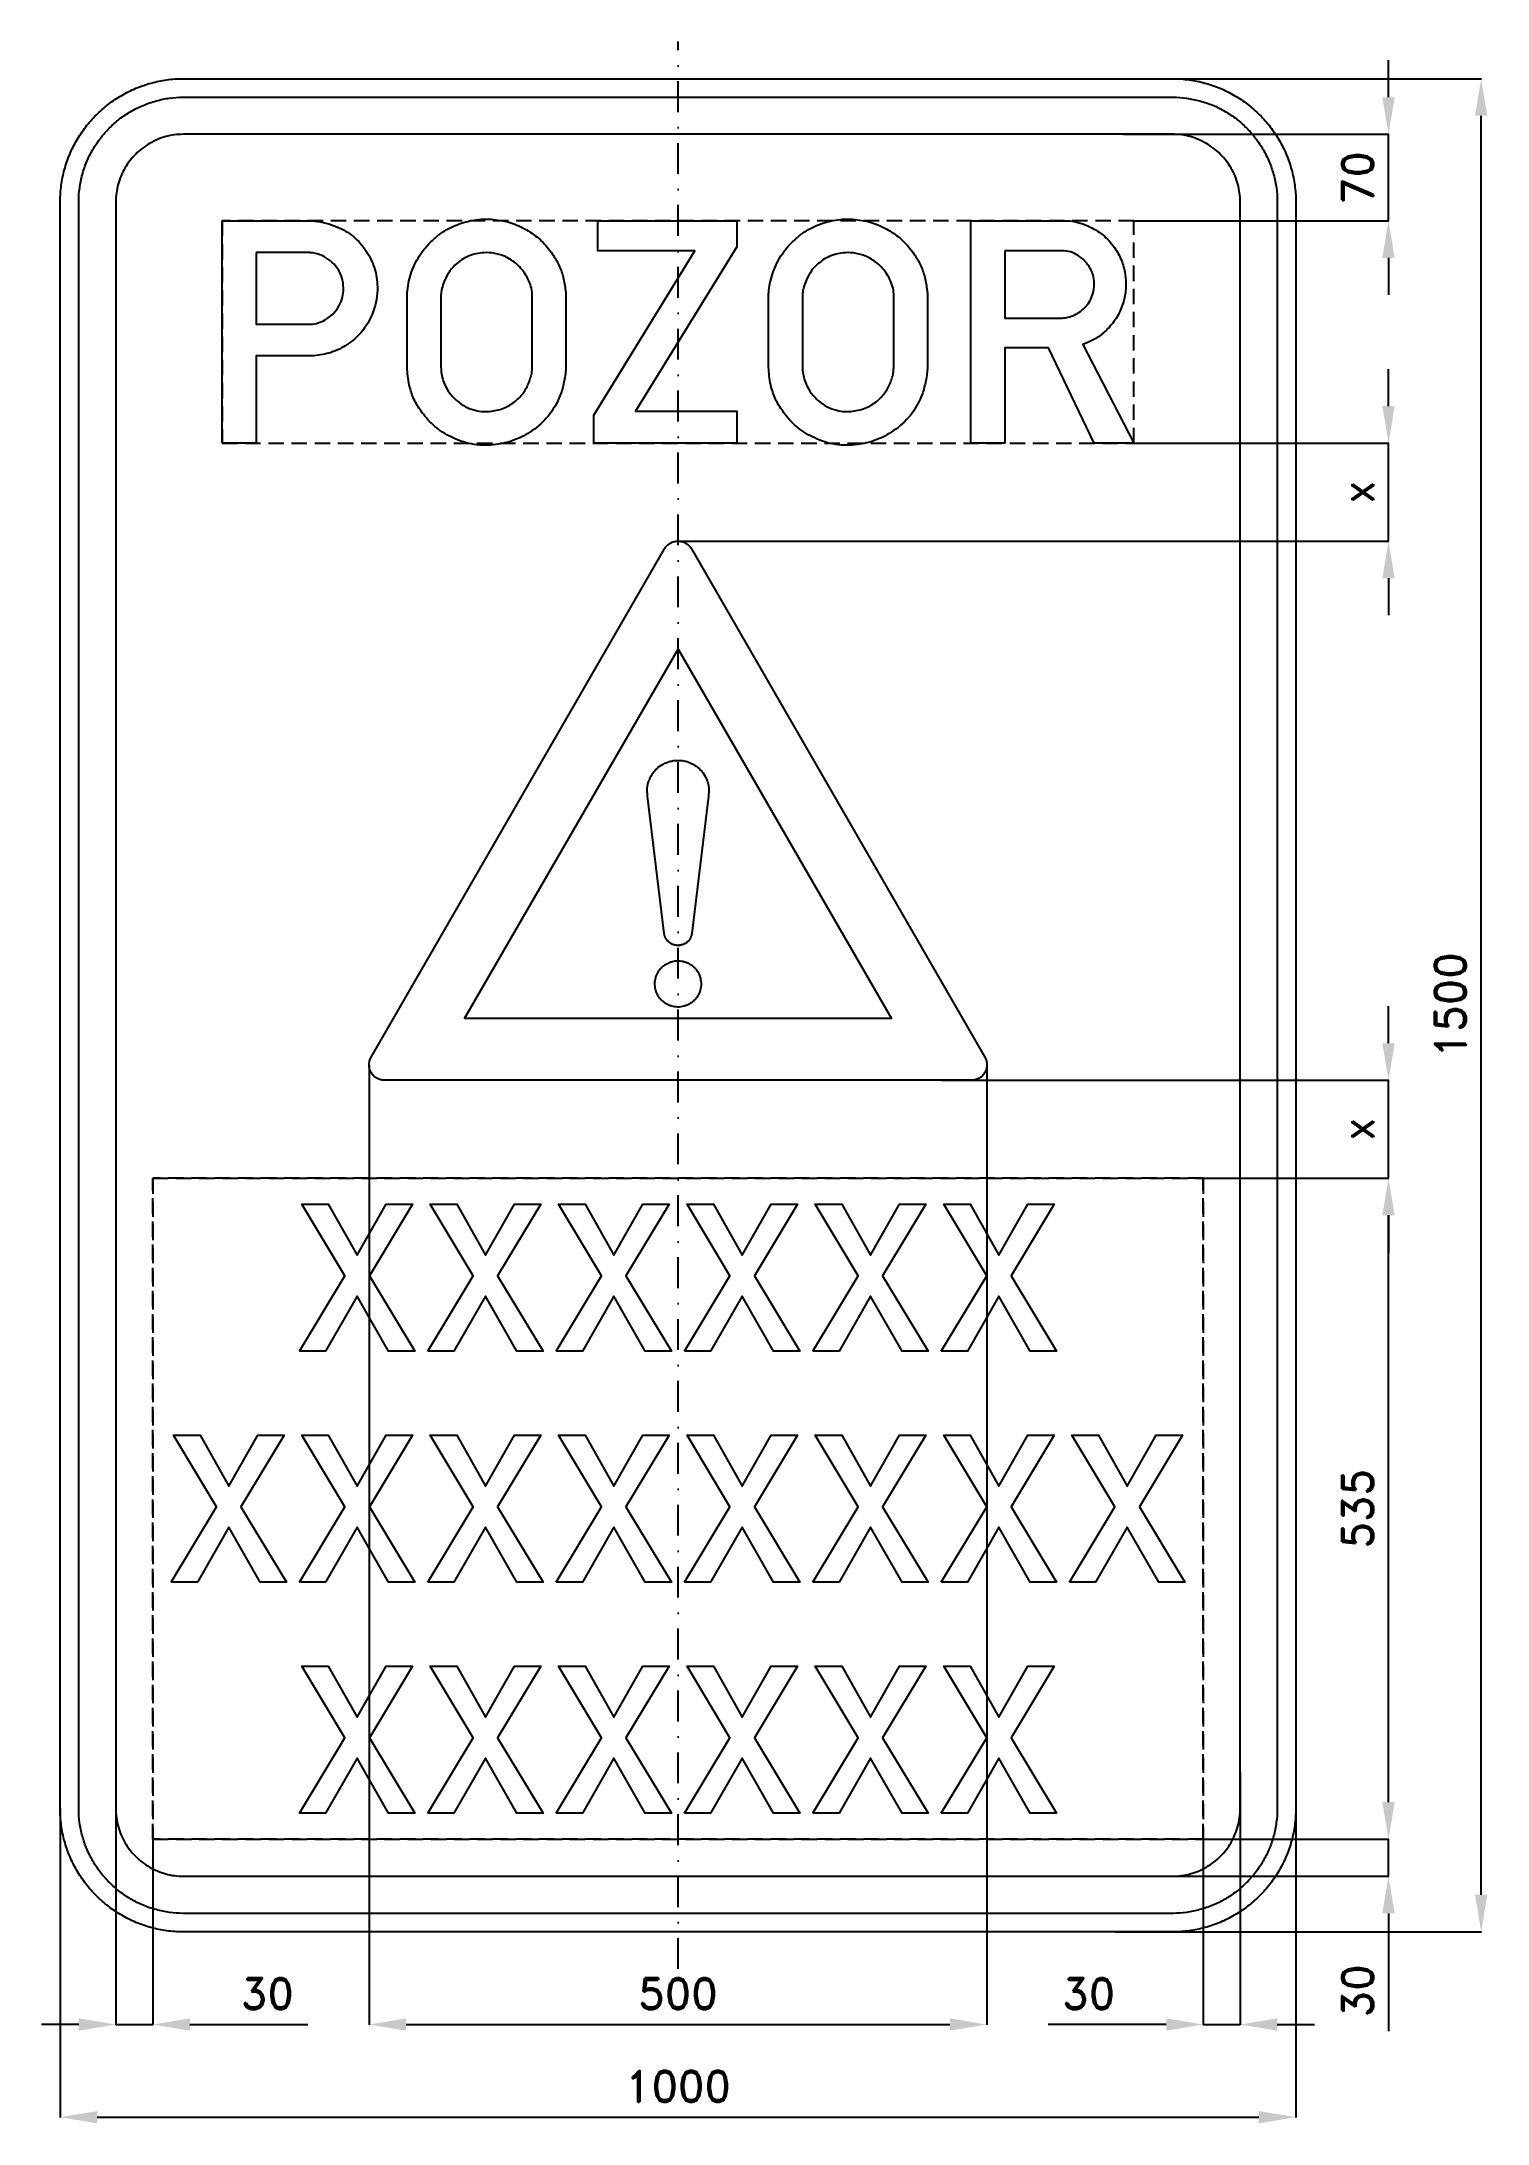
# Model space of a CAD drawing. Header units: millimetres. Extents: x -515 to 655, y -905 to 780.
import ezdxf

# ---------------------------------------------------------------- set-up
doc = ezdxf.new("R2010")
doc.units = ezdxf.units.MM
doc.header["$LTSCALE"] = 5
doc.linetypes.add('ČERCHOVANÁX2', pattern=[2, 1, -0.5, 0, -0.5])
doc.linetypes.add('ČÁRKOVANÁX2', pattern=[1.5, 1, -0.5])
doc.layers.add('Kóty', color=2, linetype='Continuous')
doc.layers.add('Značka', color=7, linetype='Continuous')
doc.styles.get("Standard").update_dxf_attribs({"font": 'romand.shx', "height": 25})
doc.dimstyles.get("Standard").update_dxf_attribs({"dimtxt": 25, "dimasz": 30, "dimexe": 0.18, "dimexo": 0.0625, "dimgap": 12.5, "dimtad": 1, "dimdec": 0, "dimzin": 0, "dimdsep": 46, "dimtxsty": 'Standard', "dimcen": 0.09, "dimadec": 0, "dimazin": 0, "dimtfac": 1, "dimtdec": 0, "dimtofl": 0, "dimtmove": 0, "dimatfit": 3, "dimfxl": 1, "dimtolj": 1, "dimtzin": 0, "dimarcsym": 0})

msp = doc.modelspace()

# ---------------------------------------------------------------- blocks, each defined once
blk = doc.blocks.new('*D0')
at = {"layer": 'Defpoints', "color": 0, "transparency": 16777216}
for p in [(360.3, 705), (575, 705), (369, 635)]:
    blk.add_point(p, dxfattribs=at)
at = {"layer": 'Kóty', "color": 0, "lineweight": -2, "transparency": 16777216}
for p, q in [((575, 735), (575, 765)), ((360.4, 705), (575.2, 705)), ((369.1, 635), (575.2, 635)), ((575, 605), (575, 575))]:
    blk.add_line(p, q, dxfattribs=at)
at = {"layer": 'Kóty', "color": 0, "transparency": 16777216}
for points in [[(570, 735), (580, 735), (575, 705)], [(570, 605), (580, 605), (575, 635)]]:
    blk.add_solid(points, dxfattribs=at)
at = {"layer": 'Kóty', "color": 0, "transparency": 16777216, "insert": (550, 670), "char_height": 25, "attachment_point": 5, "rotation": 90}
blk.add_mtext('\\A1;70', dxfattribs=at)
blk = doc.blocks.new('*D1')
at = {"layer": 'Defpoints', "color": 0, "transparency": 16777216}
for p in [(369.047, 455), (0, 375.68), (575, 375.68)]:
    blk.add_point(p, dxfattribs=at)
at = {"layer": 'Kóty', "color": 0, "lineweight": -2, "transparency": 16777216}
for p, q in [((575, 485), (575, 515)), ((369.1095, 455), (575.18, 455)), ((0.0625, 375.68), (575.18, 375.68)), ((575, 345.68), (575, 315.68))]:
    blk.add_line(p, q, dxfattribs=at)
at = {"layer": 'Kóty', "color": 0, "transparency": 16777216}
for points in [[(570, 485), (580, 485), (575, 455)], [(570, 345.68), (580, 345.68), (575, 375.68)]]:
    blk.add_solid(points, dxfattribs=at)
at = {"layer": 'Kóty', "color": 0, "transparency": 16777216, "insert": (550, 415.34), "char_height": 25, "attachment_point": 5, "rotation": 90}
blk.add_mtext('\\A1;x', dxfattribs=at)
blk = doc.blocks.new('*D2')
at = {"layer": 'Defpoints', "color": 0, "transparency": 16777216}
for p in [(212.7, -60.7), (575, -60.7), (425, -140)]:
    blk.add_point(p, dxfattribs=at)
at = {"layer": 'Kóty', "color": 0, "lineweight": -2, "transparency": 16777216}
for p, q in [((575, -30.7), (575, -0.7)), ((212.8, -60.7), (575.2, -60.7)), ((425.1, -140), (575.2, -140)), ((575, -170), (575, -200))]:
    blk.add_line(p, q, dxfattribs=at)
at = {"layer": 'Kóty', "color": 0, "transparency": 16777216}
for points in [[(570, -30.7), (580, -30.7), (575, -60.7)], [(570, -170), (580, -170), (575, -140)]]:
    blk.add_solid(points, dxfattribs=at)
at = {"layer": 'Kóty', "color": 0, "transparency": 16777216, "insert": (550, -100.3), "char_height": 25, "attachment_point": 5, "rotation": 90}
blk.add_mtext('\\A1;x', dxfattribs=at)
blk = doc.blocks.new('*D3')
at = {"layer": 'Defpoints', "color": 0, "transparency": 16777216}
for p in [(425.0625, -140), (575, -140), (425, -675)]:
    blk.add_point(p, dxfattribs=at)
at = {"layer": 'Kóty', "color": 0, "lineweight": -2, "transparency": 16777216}
for p, q in [((425.125, -140), (575.18, -140)), ((575, -645), (575, -170)), ((425.0625, -675), (575.18, -675))]:
    blk.add_line(p, q, dxfattribs=at)
at = {"layer": 'Kóty', "color": 0, "transparency": 16777216}
for points in [[(570, -170), (580, -170), (575, -140)], [(570, -645), (580, -645), (575, -675)]]:
    blk.add_solid(points, dxfattribs=at)
at = {"layer": 'Kóty', "color": 0, "transparency": 16777216, "insert": (550, -407.5), "char_height": 25, "attachment_point": 5, "rotation": 90}
blk.add_mtext('\\A1;535', dxfattribs=at)
blk = doc.blocks.new('*D4')
at = {"layer": 'Defpoints', "color": 0, "transparency": 16777216}
for p in [(425.1, -675), (360.1, -705), (575, -705)]:
    blk.add_point(p, dxfattribs=at)
at = {"layer": 'Kóty', "color": 0, "lineweight": -2, "transparency": 16777216}
for p, q in [((575, -645), (575, -615)), ((425.1, -675), (575.2, -675)), ((360.2, -705), (575.2, -705)), ((575, -735), (575, -830.5))]:
    blk.add_line(p, q, dxfattribs=at)
at = {"layer": 'Kóty', "color": 0, "transparency": 16777216}
for points in [[(570, -645), (580, -645), (575, -675)], [(570, -735), (580, -735), (575, -705)]]:
    blk.add_solid(points, dxfattribs=at)
at = {"layer": 'Kóty', "color": 0, "transparency": 16777216, "insert": (550, -797.7), "char_height": 25, "attachment_point": 5, "rotation": 90}
blk.add_mtext('\\A1;30', dxfattribs=at)
blk = doc.blocks.new('*D5')
at = {"layer": 'Defpoints', "color": 0, "transparency": 16777216}
for p in [(-455, -602.2), (-425, -675), (-425, -825)]:
    blk.add_point(p, dxfattribs=at)
at = {"layer": 'Kóty', "color": 0, "lineweight": -2, "transparency": 16777216}
for p, q in [((-455, -602.2), (-455, -825.2)), ((-425, -675.1), (-425, -825.2)), ((-485, -825), (-515, -825)), ((-395, -825), (-299.5, -825))]:
    blk.add_line(p, q, dxfattribs=at)
at = {"layer": 'Kóty', "color": 0, "transparency": 16777216}
for points in [[(-485, -820), (-485, -830), (-455, -825)], [(-395, -820), (-395, -830), (-425, -825)]]:
    blk.add_solid(points, dxfattribs=at)
at = {"layer": 'Kóty', "color": 0, "transparency": 16777216, "insert": (-332.3, -800), "char_height": 25, "attachment_point": 5}
blk.add_mtext('\\A1;30', dxfattribs=at)
blk = doc.blocks.new('*D6')
at = {"layer": 'Defpoints', "color": 0, "transparency": 16777216}
for p in [(455, -620.7), (425.1, -675), (425.1, -825)]:
    blk.add_point(p, dxfattribs=at)
at = {"layer": 'Kóty', "color": 0, "lineweight": -2, "transparency": 16777216}
for p, q in [((455, -620.7), (455, -825.2)), ((425.1, -675.1), (425.1, -825.2)), ((395.1, -825), (299.6, -825)), ((485, -825), (515, -825))]:
    blk.add_line(p, q, dxfattribs=at)
at = {"layer": 'Kóty', "color": 0, "transparency": 16777216}
for points in [[(395.1, -820), (395.1, -830), (425.1, -825)], [(485, -820), (485, -830), (455, -825)]]:
    blk.add_solid(points, dxfattribs=at)
at = {"layer": 'Kóty', "color": 0, "transparency": 16777216, "insert": (332.4, -800), "char_height": 25, "attachment_point": 5}
blk.add_mtext('\\A1;30', dxfattribs=at)
blk = doc.blocks.new('*D7')
at = {"layer": 'Defpoints', "color": 0, "transparency": 16777216}
for p in [(500, -614.4), (-500, -650), (500, -900)]:
    blk.add_point(p, dxfattribs=at)
at = {"layer": 'Kóty', "color": 0, "lineweight": -2, "transparency": 16777216}
for p, q in [((500, -614.4), (500, -900.2)), ((-500, -650.1), (-500, -900.2)), ((-470, -900), (470, -900))]:
    blk.add_line(p, q, dxfattribs=at)
at = {"layer": 'Kóty', "color": 0, "transparency": 16777216}
for points in [[(-470, -895), (-470, -905), (-500, -900)], [(470, -895), (470, -905), (500, -900)]]:
    blk.add_solid(points, dxfattribs=at)
at = {"layer": 'Kóty', "color": 0, "transparency": 16777216, "insert": (0, -875), "char_height": 25, "attachment_point": 5}
blk.add_mtext('\\A1;1000', dxfattribs=at)
blk = doc.blocks.new('*D8')
at = {"layer": 'Defpoints', "color": 0, "transparency": 16777216}
for p in [(-250, -48.3), (250, -48), (250, -825)]:
    blk.add_point(p, dxfattribs=at)
at = {"layer": 'Kóty', "color": 0, "lineweight": -2, "transparency": 16777216}
for p, q in [((-250, -48.4), (-250, -825.2)), ((250, -48.1), (250, -825.2)), ((-220, -825), (220, -825))]:
    blk.add_line(p, q, dxfattribs=at)
at = {"layer": 'Kóty', "color": 0, "transparency": 16777216}
for points in [[(-220, -820), (-220, -830), (-250, -825)], [(220, -820), (220, -830), (250, -825)]]:
    blk.add_solid(points, dxfattribs=at)
at = {"layer": 'Kóty', "color": 0, "transparency": 16777216, "insert": (0, -800), "char_height": 25, "attachment_point": 5}
blk.add_mtext('\\A1;500', dxfattribs=at)
blk = doc.blocks.new('*D9')
at = {"layer": 'Defpoints', "color": 0, "transparency": 16777216}
for p in [(351.7, 750), (650, 750), (353.9, -750)]:
    blk.add_point(p, dxfattribs=at)
at = {"layer": 'Kóty', "color": 0, "lineweight": -2, "transparency": 16777216}
for p, q in [((351.8, 750), (650.2, 750)), ((650, -720), (650, 720)), ((354, -750), (650.2, -750))]:
    blk.add_line(p, q, dxfattribs=at)
at = {"layer": 'Kóty', "color": 0, "transparency": 16777216}
for points in [[(645, 720), (655, 720), (650, 750)], [(645, -720), (655, -720), (650, -750)]]:
    blk.add_solid(points, dxfattribs=at)
at = {"layer": 'Kóty', "color": 0, "transparency": 16777216, "insert": (625, 0), "char_height": 25, "attachment_point": 5, "rotation": 90}
blk.add_mtext('\\A1;1500', dxfattribs=at)

# ---------------------------------------------------------------- dimensions: what is measured, and where the dimension line sits
at = {"layer": 'Kóty'}
for base, p1, p2, picture, middle in [((575, 705), (369, 635), (360.3, 705), '*D0', (550, 670)), ((650, 750), (353.9, -750), (351.7, 750), '*D9', (625, 0)), ((575, -140), (425, -675), (425.1, -140), '*D3', (550, -407.5)), ((575, -705), (425.1, -675), (360.1, -705), '*D4', (550, -797.7))]:
    dim = msp.add_linear_dim(base=base, p1=p1, p2=p2, angle=90, dimstyle='Standard', dxfattribs=at)
    dim.commit()
    dim.dimension.update_dxf_attribs({"geometry": picture, "text_midpoint": middle})
for base, p1, p2, picture, middle in [((575, 375.7), (369, 455), (0, 375.7), '*D1', (550, 415.3)), ((575, -60.7), (425, -140), (212.7, -60.7), '*D2', (550, -100.3))]:
    dim = msp.add_linear_dim(base=base, p1=p1, p2=p2, angle=90, text='x', dimstyle='Standard', dxfattribs=at)
    dim.commit()
    dim.dimension.update_dxf_attribs({"geometry": picture, "text_midpoint": middle})
for base, p1, p2, picture, middle in [((250, -825), (-250, -48.3), (250, -48), '*D8', (0, -800)), ((-425, -825), (-455, -602.2), (-425, -675), '*D5', (-332.3, -800)), ((500, -900), (-500, -650), (500, -614.4), '*D7', (0, -875)), ((425.1, -825), (455, -620.7), (425.1, -675), '*D6', (332.4, -800))]:
    dim = msp.add_linear_dim(base=base, p1=p1, p2=p2, dimstyle='Standard', dxfattribs=at)
    dim.commit()
    dim.dimension.update_dxf_attribs({"geometry": picture, "text_midpoint": middle})

# ---------------------------------------------------------------- linework, layer by layer
at = {"layer": 'Kóty'}
for points in [[(575, 635), (575, 705)], [(575, 375.7), (575, 455)], [(575, -140), (575, -60.7)], [(575, -705), (575, -675)], [(-455, -825), (-425, -825)], [(425.1, -825), (455, -825)]]:
    msp.add_lwpolyline(points, dxfattribs=at)
at = {"layer": 'Značka', "color": 6, "linetype": 'ČERCHOVANÁX2', "ltscale": 5}
msp.add_lwpolyline([(0, -780), (0, 780)], dxfattribs=at)
at = {"layer": 'Značka', "color": 3}
for points in [[(-400, -750), (-400.4, -750), (-400.8, -750, -0.03218), (-413.7, -749.1, -0.035443), (-426.4, -746.5, -0.036267), (-438.7, -742.3, -0.03442), (-450.2, -736.5, -0.033722), (-461, -729.3, -0.034085), (-470.7, -720.7, -0.034209), (-479.3, -711, -0.034229), (-486.5, -700.2, -0.034044), (-492.3, -688.7, -0.033412), (-496.5, -676.4, -0.034127), (-499.1, -663.7, -0.036745), (-500, -650.8), (-500, -650.4), (-500, -650), (-500, 650), (-500, 650.4), (-500, 650.8, -0.03218), (-499.1, 663.7, -0.035441), (-496.5, 676.4, -0.03627), (-492.3, 688.7, -0.034417), (-486.5, 700.2, -0.033719), (-479.3, 711, -0.034078), (-470.7, 720.7, -0.034208), (-461, 729.3, -0.034227), (-450.2, 736.5, -0.034051), (-438.7, 742.3, -0.033416), (-426.4, 746.5, -0.034129), (-413.7, 749.1, -0.036746), (-400.8, 750), (-400.4, 750), (-400, 750), (400, 750), (400.4, 750), (400.8, 750, -0.032179), (413.7, 749.1, -0.035451), (426.4, 746.5, -0.036282), (438.7, 742.3, -0.034425), (450.2, 736.5, -0.033731), (461, 729.3, -0.034081), (470.7, 720.7, -0.034214), (479.3, 711, -0.034229), (486.5, 700.2, -0.034034), (492.3, 688.7, -0.033411), (496.5, 676.4, -0.034122), (499.1, 663.7, -0.036741), (500, 650.8), (500, 650.4), (500, 650), (500, -650), (500, -650.4), (500, -650.8, -0.032179), (499.1, -663.7, -0.035442), (496.5, -676.4, -0.036264), (492.3, -688.7, -0.034415), (486.5, -700.2, -0.033719), (479.3, -711, -0.034086), (470.7, -720.7, -0.034205), (461, -729.3, -0.03423), (450.2, -736.5, -0.034046), (438.7, -742.3, -0.033413), (426.4, -746.5, -0.034127), (413.7, -749.1, -0.036745), (400.8, -750), (400.4, -750), (400, -750), (-400, -750)], [(-400, -735), (-400.3, -735), (-400.7, -735, -0.03218), (-411.6, -734.2, -0.035443), (-422.4, -732, -0.036267), (-432.9, -728.5, -0.03442), (-442.7, -723.5, -0.033721), (-451.9, -717.4, -0.034085), (-460.1, -710.1, -0.034209), (-467.4, -701.9, -0.034229), (-473.5, -692.7, -0.034045), (-478.4, -682.9, -0.033412), (-482, -672.4, -0.034127), (-484.3, -661.6, -0.036745), (-485, -650.7), (-485, -650.3), (-485, -650), (-485, 650), (-485, 650.3), (-485, 650.7, -0.032181), (-484.2, 661.6, -0.035444), (-482, 672.4, -0.036267), (-478.5, 682.9, -0.034419), (-473.5, 692.7, -0.033711), (-467.4, 701.8, -0.034078), (-460.1, 710.1, -0.034195), (-451.9, 717.4, -0.034219), (-442.7, 723.5, -0.034051), (-432.9, 728.4, -0.033409), (-422.4, 732, -0.034121), (-411.6, 734.3, -0.036745), (-400.7, 735), (-400.3, 735), (-400, 735), (400, 735), (400.3, 735), (400.7, 735, -0.032174), (411.6, 734.2, -0.03544), (422.4, 732, -0.036261), (432.9, 728.5, -0.03443), (442.7, 723.5, -0.033731), (451.9, 717.4, -0.03408), (460.1, 710.1, -0.034212), (467.4, 701.9, -0.03423), (473.5, 692.7, -0.034037), (478.4, 682.8, -0.033418), (482, 672.4, -0.034127), (484.3, 661.6, -0.036751), (485, 650.7), (485, 650.3), (485, 650), (485, -650), (485, -650.3), (485, -650.7, -0.032185), (484.2, -661.6, -0.03545), (482, -672.4, -0.036271), (478.5, -682.9, -0.034419), (473.5, -692.7, -0.033715), (467.4, -701.9, -0.034083), (460.1, -710.1, -0.034209), (451.9, -717.4, -0.034231), (442.7, -723.5, -0.034042), (432.9, -728.4, -0.033411), (422.4, -732, -0.034127), (411.6, -734.3, -0.036745), (400.7, -735), (400.3, -735), (400, -735), (-400, -735)], [(-400, -705), (400, -705), (400.2, -705), (400.4, -705, 0.03218), (407.5, -704.5, 0.035442), (414.5, -703.1, 0.036265), (421.3, -700.8, 0.034422), (427.6, -697.6, 0.033717), (433.6, -693.6, 0.034088), (438.9, -688.9, 0.034212), (443.6, -683.6, 0.034229), (447.6, -677.6, 0.034042), (450.7, -671.3, 0.033412), (453.1, -664.5, 0.034125), (454.5, -657.5, 0.036743), (455, -650.4), (455, -650.2), (455, -650), (455, 650), (455, 650.2), (455, 650.4, 0.032187), (454.5, 657.5, 0.035442), (453.1, 664.5, 0.036278), (450.8, 671.3, 0.034421), (447.6, 677.6, 0.033718), (443.6, 683.6, 0.034078), (438.9, 688.9, 0.034199), (433.6, 693.6, 0.034236), (427.6, 697.6, 0.03403), (421.3, 700.8, 0.033395), (414.5, 703.1, 0.034109), (407.5, 704.5, 0.036744), (400.4, 705), (400.2, 705), (400, 705), (-400, 705), (-400.2, 705), (-400.4, 705, 0.032171), (-407.5, 704.5, 0.035429), (-414.5, 703.1, 0.036266), (-421.3, 700.8, 0.034431), (-427.6, 697.6, 0.033735), (-433.6, 693.6, 0.034079), (-438.9, 688.9, 0.034224), (-443.6, 683.6, 0.034235), (-447.6, 677.6, 0.03404), (-450.7, 671.3, 0.033409), (-453.1, 664.5, 0.034125), (-454.5, 657.5, 0.036745), (-455, 650.4), (-455, 650.2), (-455, 650), (-455, -650), (-455, -650.2), (-455, -650.4, 0.03218), (-454.5, -657.5, 0.035443), (-453.1, -664.5, 0.036267), (-450.8, -671.3, 0.034421), (-447.6, -677.6, 0.033721), (-443.6, -683.6, 0.034084), (-438.9, -688.9, 0.034208), (-433.6, -693.6, 0.03423), (-427.6, -697.6, 0.034044), (-421.3, -700.7, 0.033412), (-414.5, -703.1, 0.034127), (-407.5, -704.5, 0.036745), (-400.4, -705), (-400.2, -705), (-400, -705)], [(-369, 455), (-369, 635), (-296.2, 635), (-295.2, 634.9), (-294.1, 634.7, -0.025334), (-284.9, 633.1, -0.042928), (-276, 630.1, -0.079586), (-262.7, 622.2, -0.076485), (-252.4, 610.5, -0.07689), (-245.7, 596.7, -0.075741), (-243.3, 581.4, -0.094028), (-246.6, 561.6, -0.098352), (-256.8, 544.4, -0.073285), (-267.7, 534.8, -0.067696), (-280.7, 528.5, -0.034228), (-287.5, 526.7, -0.037885), (-294.5, 525.8), (-295.6, 525.7), (-296.8, 525.7), (-341.5, 525.7), (-341.5, 455), (-369, 455)], [(-219.3, 573.9), (-219.3, 575.3, -0.004529), (-219.2, 576.8, -0.030679), (-218.1, 584.3, -0.031069), (-216.2, 591.7, -0.066298), (-209.3, 606.6, -0.068474), (-198.7, 619.1, -0.061858), (-187, 627.9, -0.059934), (-173.5, 633.5, -0.057352), (-159.7, 636.2, -0.057578), (-145.5, 635.6, -0.056916), (-132.1, 632.2, -0.057507), (-119.7, 625.8, -0.055384), (-109.2, 617.4, -0.053461), (-100.8, 606.9, -0.04303), (-95.8, 597.8, -0.048851), (-92.6, 588, -0.022723), (-91.6, 582.7, -0.012946), (-90.9, 577.3), (-90.8, 576.4), (-90.7, 575.5), (-90.7, 515.2), (-90.9, 513.8), (-91, 512.5, -0.035772), (-92.9, 501.3, -0.047844), (-96.7, 490.6, -0.078792), (-106.3, 475.5, -0.073102), (-120, 463.9, -0.060121), (-133.1, 457.3, -0.059851), (-147.3, 453.9, -0.071114), (-165, 454, -0.074186), (-181.9, 459.2, -0.066047), (-195.2, 467.3, -0.0617), (-206.1, 478.5, -0.04709), (-212.4, 488.1, -0.053874), (-216.6, 498.7, -0.030223), (-218.1, 505.7, -0.017682), (-219, 512.9), (-219.2, 514.5), (-219.3, 516.2), (-219.3, 573.9)], [(73.2, 573.9, -0.001515), (73.3, 575.3, -0.004509), (73.4, 576.8, -0.030687), (74.4, 584.3, -0.031077), (76.4, 591.7, -0.066302), (83.3, 606.6, -0.068475), (93.9, 619.1, -0.061853), (105.6, 627.9, -0.059934), (119, 633.5, -0.057351), (132.9, 636.2, -0.057578), (147, 635.6, -0.056915), (160.5, 632.2, -0.057506), (172.9, 625.8, -0.055384), (183.4, 617.4, -0.053458), (191.8, 606.9, -0.043022), (196.8, 597.8, -0.048842), (200, 588, -0.022712), (201, 582.7, -0.012946), (201.7, 577.3), (201.8, 576.4), (201.8, 575.5), (201.8, 515.2), (201.7, 513.8, -0.002788), (201.6, 512.5, -0.035777), (199.6, 501.3, -0.047844), (195.9, 490.6, -0.07879), (186.3, 475.5, -0.073101), (172.5, 463.9, -0.060122), (159.5, 457.3, -0.059852), (145.3, 453.9, -0.071114), (127.6, 454, -0.074187), (110.7, 459.2, -0.066046), (97.3, 467.3, -0.061699), (86.5, 478.5, -0.047092), (80.2, 488.1, -0.053874), (76, 498.7, -0.030215), (74.4, 505.7, -0.017678), (73.5, 512.9), (73.4, 514.5), (73.2, 516.2), (73.2, 573.9)], [(237.1, 455), (237.1, 635), (312.9, 635), (313.9, 635), (315, 635, -0.052893), (323.5, 633.7, -0.045262), (331.6, 630.8, -0.068749), (343.7, 623.6, -0.074101), (353.2, 613.3, -0.062847), (358.8, 603.2, -0.059666), (361.8, 591.9, -0.055135), (362.5, 581, -0.055181), (360.7, 570.2, -0.062311), (356.1, 558.7, -0.063044), (348.8, 548.7, -0.052736), (341.4, 541.9, -0.055204), (332.7, 536.9), (330.2, 535.8), (327.7, 534.9), (369, 455), (336.7, 455), (299.9, 532.1), (264.5, 532.1), (264.5, 455), (237.1, 455)], [(-341.5, 609.2), (-341.5, 551.3), (-298.8, 551.3), (-298, 551.3), (-297.2, 551.3, 0.067124), (-291.2, 552.3, 0.057708), (-285.6, 554.9, 0.071734), (-279.1, 559.8, 0.074484), (-274.3, 566.3, 0.068275), (-271.6, 573.1, 0.065314), (-270.8, 580.4, 0.077201), (-272.1, 589.2, 0.083747), (-276, 597, 0.073391), (-281.2, 602.6, 0.066076), (-287.8, 606.6, 0.042642), (-292.2, 608.3, 0.049269), (-296.9, 609.1), (-297.6, 609.1), (-298.3, 609.2), (-341.5, 609.2)], [(-191.9, 573.7), (-191.9, 516.2), (-191.8, 515.1), (-191.7, 514, 0.037596), (-190.8, 508.3, 0.041684), (-188.9, 502.8, 0.062903), (-184.7, 495.4, 0.060167), (-178.8, 489.2, 0.059426), (-171.9, 484.4, 0.064336), (-164.1, 481.6, 0.050523), (-157.6, 480.6, 0.044537), (-151, 480.9, 0.073895), (-140, 483.8, 0.085009), (-130.4, 490, 0.073632), (-124, 497.4, 0.063583), (-119.9, 506.2, 0.033197), (-118.6, 510.6, 0.042641), (-118, 515.2, 0.004526), (-118, 515.8, 0.001521), (-118, 516.3), (-118, 573.6, 0.002803), (-118, 574.6, 0.008372), (-118, 575.7, 0.062608), (-119, 581.9, 0.048319), (-121.4, 587.9, 0.076903), (-128.1, 597.6, 0.083772), (-137.4, 604.7, 0.069871), (-146, 608.1, 0.066666), (-155.3, 609.2, 0.088512), (-168.1, 606.9, 0.098119), (-179.1, 600.3, 0.062844), (-184.6, 594.4, 0.05139), (-188.6, 587.3, 0.039518), (-190.7, 581.6, 0.050753), (-191.8, 575.8, 0.007122), (-191.9, 574.8), (-191.9, 573.7)], [(100.7, 573.7), (100.7, 516.2), (100.7, 515.1), (100.8, 514, 0.037586), (101.8, 508.3, 0.041669), (103.7, 502.8, 0.062896), (107.9, 495.4, 0.060167), (113.8, 489.2, 0.059426), (120.7, 484.4, 0.064336), (128.5, 481.6, 0.050521), (135, 480.6, 0.044537), (141.5, 480.9, 0.073897), (152.6, 483.8, 0.085012), (162.2, 490, 0.073629), (168.5, 497.4, 0.063583), (172.7, 506.2, 0.033197), (174, 510.6, 0.042634), (174.5, 515.2, 0.004631), (174.6, 515.8, 0.001573), (174.6, 516.3), (174.6, 573.6, 0.002803), (174.6, 574.6, 0.008431), (174.6, 575.7, 0.062603), (173.6, 581.9, 0.048319), (171.2, 587.9, 0.076901), (164.5, 597.6, 0.083771), (155.2, 604.7, 0.069871), (146.6, 608.1, 0.066666), (137.3, 609.2, 0.088513), (124.5, 606.9, 0.098122), (113.5, 600.3, 0.062841), (108, 594.4, 0.05139), (104, 587.3, 0.039523), (101.8, 581.6, 0.050753), (100.8, 575.8, 0.007122), (100.7, 574.8, 0.00231), (100.7, 573.7)], [(264.5, 610.7), (264.5, 556.2), (308.6, 556.2), (309.7, 556.2), (310.8, 556.3, 0.040824), (315.8, 557, 0.049409), (320.6, 558.7, 0.110766), (330, 565.6, 0.114769), (335.7, 575.8, 0.085169), (336.9, 583.8, 0.080074), (335.6, 591.8, 0.084077), (331.5, 599.7, 0.08123), (325.2, 605.9, 0.067126), (319.2, 609.2, 0.082147), (312.6, 610.7), (311.8, 610.7), (311, 610.7), (264.5, 610.7)], [(0, 48.5), (-0.2, 48.5), (-0.3, 48.5), (-0.5, 48.5), (-0.7, 48.5), (-0.9, 48.5), (-1.1, 48.5), (-1.2, 48.5), (-1.3, 48.6), (-1.8, 48.6), (-2.2, 48.6), (-2.5, 48.7), (-2.8, 48.8), (-3.2, 48.9), (-3.7, 49), (-4.1, 49.1), (-4.4, 49.3), (-4.9, 49.5), (-5.4, 49.8), (-5.8, 50), (-6.3, 50.3), (-6.6, 50.5), (-7, 50.8), (-7.4, 51.1), (-7.8, 51.5), (-8.2, 51.8), (-8.5, 52.2), (-8.9, 52.7), (-9.3, 53.2), (-9.5, 53.6), (-9.7, 53.9), (-9.9, 54.2), (-10.1, 54.5), (-10.3, 54.9), (-10.4, 55.3), (-10.6, 55.7), (-10.7, 56.1), (-10.8, 56.6), (-11, 57.1), (-11, 57.3), (-11, 57.4), (-11.1, 57.7), (-11.1, 57.9), (-11.1, 58), (-11.1, 58.1), (-24.6, 169.3), (-24.6, 169.4), (-24.6, 169.5), (-24.7, 170), (-24.7, 170.6), (-24.8, 171.1), (-24.8, 171.6), (-24.9, 172.2), (-24.9, 172.8, -0.006732), (-24.9, 173.4, -0.005034), (-25, 174.1, -0.007672), (-24.9, 175, -0.011469), (-24.9, 175.9, -0.01361), (-24.8, 176.8, -0.014087), (-24.7, 177.7, -0.011809), (-24.5, 178.5), (-24.3, 179.3, -0.010869), (-24.1, 180.3), (-23.7, 181.4), (-23.3, 182.4), (-22.9, 183.4, -0.014601), (-22.3, 184.6), (-21.7, 185.8), (-21, 186.9), (-20.3, 188), (-19.7, 188.8), (-19, 189.6), (-18.1, 190.6), (-17.2, 191.5), (-16.2, 192.4), (-15.2, 193.2), (-13.9, 194.1), (-12.5, 194.9), (-11.6, 195.4), (-10.7, 195.9), (-9.9, 196.2), (-9.1, 196.6), (-8.2, 196.9), (-7.2, 197.2), (-6.2, 197.5), (-5.1, 197.7), (-3.9, 198), (-2.7, 198.1), (-2.2, 198.1), (-1.7, 198.2), (-1.2, 198.2), (-0.7, 198.2), (-0.4, 198.2), (-0.1, 198.2), (-0.1, 198.2), (0, 198.2), (0.1, 198.2), (0.1, 198.2), (0.3, 198.2), (0.6, 198.2), (1, 198.2), (1.5, 198.2), (2.1, 198.1), (2.7, 198.1), (3.7, 198), (4.7, 197.8), (5.5, 197.7), (6.4, 197.5), (7.4, 197.2), (8.4, 196.8), (9.3, 196.5), (10.3, 196.1), (11.4, 195.5), (12.5, 194.9), (13.7, 194.2), (14.8, 193.5), (15.6, 192.9), (16.4, 192.2), (17.4, 191.3), (18.3, 190.4), (19.2, 189.4), (20, 188.4), (20.9, 187.1), (21.7, 185.8), (22.2, 184.8), (22.7, 183.8), (23.1, 183), (23.4, 182.2), (23.8, 181.2), (24.1, 180.1), (24.4, 179.1, -0.012096), (24.6, 178.1), (24.8, 177.4, -0.01336), (24.8, 176.7), (24.9, 176.2), (24.9, 175.6), (24.9, 175, -0.005429), (25, 174.4, -0.004782), (25, 173.8, -0.005242), (24.9, 173.3, -0.006314), (24.9, 172.7, -0.006036), (24.9, 172.1, -0.005136), (24.8, 171.4, -0.003741), (24.8, 170.8), (24.7, 170.2), (24.6, 169.5), (24.6, 169.4), (24.6, 169.3), (11.1, 58.1), (11.1, 58), (11.1, 57.9), (11.1, 57.7), (11, 57.5), (11, 57.3), (11, 57.1), (10.9, 56.7), (10.8, 56.3), (10.7, 55.9), (10.5, 55.6), (10.4, 55.2), (10.2, 54.8), (10, 54.5), (9.8, 54.1), (9.6, 53.6), (9.3, 53.2), (9, 52.8), (8.7, 52.4), (8.4, 52.1), (8.1, 51.7), (7.7, 51.4), (7.3, 51), (6.9, 50.7), (6.5, 50.4), (5.9, 50.1), (5.4, 49.8), (5, 49.6), (4.6, 49.4), (4.3, 49.2), (4, 49.1), (3.6, 49), (3.2, 48.9), (2.8, 48.8), (2.3, 48.7), (1.8, 48.6), (1.3, 48.6), (1.2, 48.5), (1.1, 48.5), (0.9, 48.5), (0.7, 48.5), (0.5, 48.5), (0.3, 48.5), (0.2, 48.5), (0, 48.5)], [(18.7, 17.3), (18.7, 17.2), (18.7, 17.1, -0.032756), (18.5, 14.6, -0.035747), (18, 12.2, -0.036471), (17.2, 9.9, -0.034758), (16.1, 7.7, -0.034086), (14.7, 5.7, -0.034456), (13.1, 3.9, -0.034542), (11.2, 2.3, -0.034399), (9.1, 1, -0.034392), (6.9, -0.1, -0.034407), (4.6, -0.8, -0.034403), (2.2, -1.3, -0.034392), (-0.2, -1.4, -0.034403), (-2.7, -1.2, -0.034376), (-5.1, -0.7, -0.03445), (-7.4, 0.1, -0.03441), (-9.6, 1.2, -0.034402), (-11.6, 2.6, -0.034415), (-13.4, 4.2, -0.03441), (-15, 6.1, -0.034401), (-16.3, 8.2, -0.034437), (-17.4, 10.4, -0.034417), (-18.1, 12.7, -0.034424), (-18.6, 15.1, -0.034419), (-18.7, 17.6, -0.034401), (-18.5, 20, -0.034424), (-18, 22.4, -0.034417), (-17.2, 24.7, -0.034433), (-16.1, 26.9, -0.034415), (-14.7, 28.9, -0.034414), (-13.1, 30.7, -0.034418), (-11.2, 32.3, -0.0344), (-9.1, 33.6, -0.034432), (-6.9, 34.7, -0.034409), (-4.6, 35.4, -0.034402), (-2.2, 35.9, -0.034443), (0.2, 36, -0.034401), (2.7, 35.8, -0.034437), (5.1, 35.3, -0.034432), (7.4, 34.5, -0.034337), (9.6, 33.4, -0.034392), (11.6, 32, -0.034815), (13.4, 30.4, -0.034394), (15, 28.5, -0.032731), (16.3, 26.5, -0.034541), (17.4, 24.2, -0.040906), (18.1, 21.9, -0.031716), (18.5, 19.6, -0.010477), (18.7, 17.3)]]:
    msp.add_lwpolyline(points, format="xyb", dxfattribs=at)
at = {"layer": 'Značka', "color": 6, "linetype": 'ČÁRKOVANÁX2', "ltscale": 2.5}
msp.add_lwpolyline([(-369, 455), (369, 455), (369, 635), (-369, 635)], close=True, dxfattribs=at)
at = {"layer": 'Značka', "color": 3}
for points in [[(-68.2, 455), (-68.2, 477.6), (13.7, 610.6), (-65, 610.6), (-65, 635), (47.7, 635), (47.7, 613.8), (-34.4, 480.8), (47.7, 480.8), (47.7, 455), (-68.2, 455)], [(-306.4, -280), (-269.6, -218.9), (-304.3, -161), (-283, -161), (-259.7, -202.3), (-236.2, -161), (-215, -161), (-249.8, -218.9), (-212.9, -280), (-234.2, -280), (-259.7, -235.4), (-285.2, -280), (-306.4, -280)], [(-202.5, -280), (-165.7, -218.9), (-200.5, -161), (-179.1, -161), (-155.8, -202.3), (-132.3, -161), (-111.1, -161), (-146, -218.9), (-109.1, -280), (-130.3, -280), (-155.8, -235.4), (-181.3, -280), (-202.5, -280)], [(-98.7, -280), (-61.8, -218.9), (-96.6, -161), (-75.2, -161), (-52, -202.3), (-28.4, -161), (-7.2, -161), (-42.1, -218.9), (-5.2, -280), (-26.5, -280), (-52, -235.4), (-77.4, -280), (-98.7, -280)], [(5.2, -280), (42, -218.9), (7.3, -161), (28.6, -161), (51.9, -202.3), (75.4, -161), (96.6, -161), (61.8, -218.9), (98.6, -280), (77.4, -280), (51.9, -235.4), (26.4, -280), (5.2, -280)], [(109.1, -280), (145.9, -218.9), (111.1, -161), (132.5, -161), (155.8, -202.3), (179.3, -161), (200.5, -161), (165.6, -218.9), (202.5, -280), (181.3, -280), (155.8, -235.4), (130.3, -280), (109.1, -280)], [(212.9, -280), (249.8, -218.9), (215, -161), (236.4, -161), (259.6, -202.3), (283.1, -161), (304.4, -161), (269.5, -218.9), (306.4, -280), (285.1, -280), (259.6, -235.4), (234.2, -280), (212.9, -280)], [(-410.3, -467), (-373.4, -405.9), (-408.2, -348), (-386.8, -348), (-363.5, -389.3), (-340, -348), (-318.8, -348), (-353.7, -405.9), (-316.8, -467), (-338.1, -467), (-363.5, -422.4), (-389, -467), (-410.3, -467)], [(-306.4, -467), (-269.6, -405.9), (-304.3, -348), (-283, -348), (-259.7, -389.3), (-236.2, -348), (-215, -348), (-249.8, -405.9), (-212.9, -467), (-234.2, -467), (-259.7, -422.4), (-285.2, -467), (-306.4, -467)], [(-202.5, -467), (-165.7, -405.9), (-200.5, -348), (-179.1, -348), (-155.8, -389.3), (-132.3, -348), (-111.1, -348), (-146, -405.9), (-109.1, -467), (-130.3, -467), (-155.8, -422.4), (-181.3, -467), (-202.5, -467)], [(-98.7, -467), (-61.8, -405.9), (-96.6, -348), (-75.2, -348), (-52, -389.3), (-28.4, -348), (-7.2, -348), (-42.1, -405.9), (-5.2, -467), (-26.5, -467), (-52, -422.4), (-77.4, -467), (-98.7, -467)], [(5.2, -467), (42, -405.9), (7.3, -348), (28.6, -348), (51.9, -389.3), (75.4, -348), (96.6, -348), (61.8, -405.9), (98.6, -467), (77.4, -467), (51.9, -422.4), (26.4, -467), (5.2, -467)], [(109.1, -467), (145.9, -405.9), (111.1, -348), (132.5, -348), (155.8, -389.3), (179.3, -348), (200.5, -348), (165.6, -405.9), (202.5, -467), (181.3, -467), (155.8, -422.4), (130.3, -467), (109.1, -467)], [(212.9, -467), (249.8, -405.9), (215, -348), (236.4, -348), (259.6, -389.3), (283.1, -348), (304.4, -348), (269.5, -405.9), (306.4, -467), (285.1, -467), (259.6, -422.4), (234.2, -467), (212.9, -467)], [(316.8, -467), (353.6, -405.9), (318.8, -348), (340.2, -348), (363.5, -389.3), (387, -348), (408.2, -348), (373.4, -405.9), (410.2, -467), (389, -467), (363.5, -422.4), (338, -467), (316.8, -467)], [(-306.4, -654), (-269.6, -592.9), (-304.3, -535), (-283, -535), (-259.7, -576.3), (-236.2, -535), (-215, -535), (-249.8, -592.9), (-212.9, -654), (-234.2, -654), (-259.7, -609.4), (-285.2, -654), (-306.4, -654)], [(-202.5, -654), (-165.7, -592.9), (-200.5, -535), (-179.1, -535), (-155.8, -576.3), (-132.3, -535), (-111.1, -535), (-146, -592.9), (-109.1, -654), (-130.3, -654), (-155.8, -609.4), (-181.3, -654), (-202.5, -654)], [(-98.7, -654), (-61.8, -592.9), (-96.6, -535), (-75.2, -535), (-52, -576.3), (-28.4, -535), (-7.2, -535), (-42.1, -592.9), (-5.2, -654), (-26.5, -654), (-52, -609.4), (-77.4, -654), (-98.7, -654)], [(5.2, -654), (42, -592.9), (7.3, -535), (28.6, -535), (51.9, -576.3), (75.4, -535), (96.6, -535), (61.8, -592.9), (98.6, -654), (77.4, -654), (51.9, -609.4), (26.4, -654), (5.2, -654)], [(109.1, -654), (145.9, -592.9), (111.1, -535), (132.5, -535), (155.8, -576.3), (179.3, -535), (200.5, -535), (165.6, -592.9), (202.5, -654), (181.3, -654), (155.8, -609.4), (130.3, -654), (109.1, -654)], [(212.9, -654), (249.8, -592.9), (215, -535), (236.4, -535), (259.6, -576.3), (283.1, -535), (304.4, -535), (269.5, -592.9), (306.4, -654), (285.1, -654), (259.6, -609.4), (234.2, -654), (212.9, -654)]]:
    msp.add_lwpolyline(points, dxfattribs=at)
at = {"layer": 'Značka', "color": 1}
msp.add_lwpolyline([(237.5, -60.7), (-237.5, -60.7), (-238.2, -60.7), (-238.8, -60.6, -0.055799), (-241.4, -60.1, -0.055961), (-243.8, -59, -0.069566), (-246.4, -57, -0.069773), (-248.3, -54.4, -0.069501), (-249.6, -51.4, -0.067817), (-250, -48.2, -0.055924), (-249.8, -45.6, -0.060879), (-248.9, -43.1), (-248.6, -42.5), (-248.3, -42), (-10.8, 369.4), (-10.5, 370), (-10.1, 370.5, -0.055848), (-8.4, 372.5, -0.056015), (-6.2, 374, -0.069579), (-3.2, 375.3, -0.069764), (0, 375.7, -0.069439), (3.2, 375.3, -0.06774), (6.2, 374, -0.056008), (8.4, 372.5, -0.061184), (10.1, 370.5), (10.5, 370), (10.8, 369.4), (248.3, -42), (248.6, -42.5, -0.010775), (248.9, -43.1, -0.055622), (249.7, -45.6, -0.055926), (250, -48.2, -0.069601), (249.6, -51.4, -0.069824), (248.3, -54.4, -0.069522), (246.4, -57, -0.067734), (243.8, -59, -0.055907), (241.4, -60.1, -0.061125), (238.8, -60.6, -0.012169), (238.2, -60.7, -0.004119), (237.5, -60.7)], format="xyb", dxfattribs=at)
msp.add_lwpolyline([(-172.7, -10.8), (0, 288.3), (172.7, -10.8), (-172.7, -10.8)], dxfattribs=at)
at = {"layer": 'Značka', "color": 6, "linetype": 'ČÁRKOVANÁX2', "ltscale": 2.5}
for points in [[(-425, -675), (425, -675), (425, -140), (-425, -140), (-425, -675)], [(-425, -675), (-425, -140), (425, -140), (425, -675), (-425, -675)]]:
    msp.add_lwpolyline(points, dxfattribs=at)

msp.set_redraw_order([(e.dxf.handle, doc.entitydb.next_handle()) for e in msp.query("TEXT MTEXT ATTDEF DIMENSION ARC_DIMENSION")])  # texts and dimensions are drawn at this point

doc.saveas('drawing.dxf')
